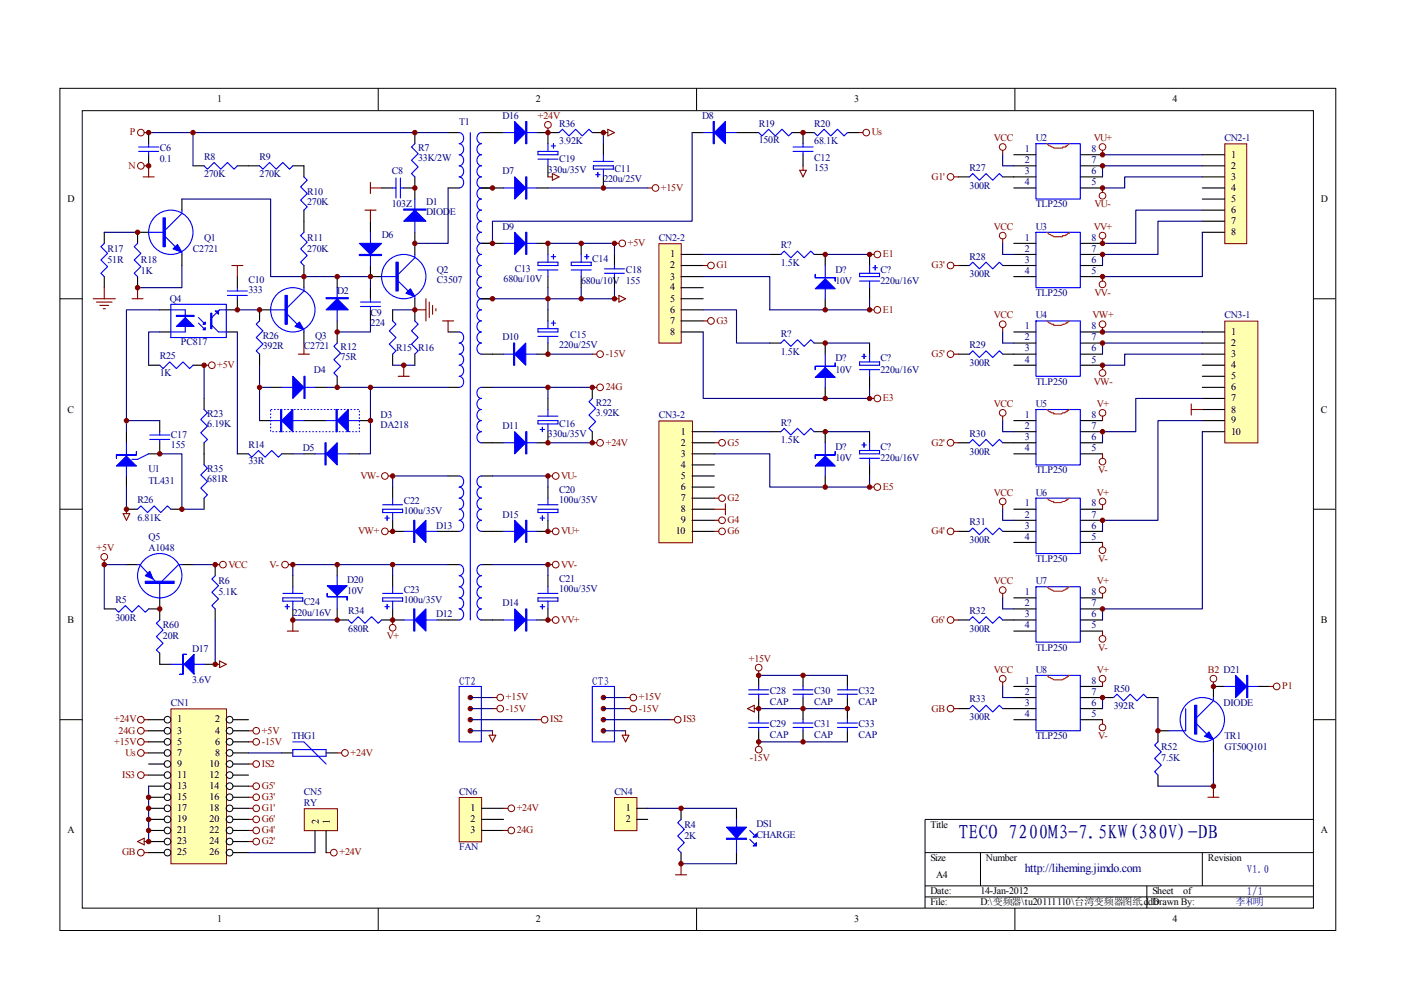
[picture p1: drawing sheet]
<svg xmlns="http://www.w3.org/2000/svg" width="297mm" height="210mm" viewBox="0 0 297 210" stroke-linecap="round" stroke-linejoin="round" font-family="sans-serif">
<defs><g id="words">
<text font-size="4.2" fill="#000080" x="203.2" y="177.8">TECO 7200M3-7.5KW(380V)-DB</text>
<text font-size="2.5" fill="#000080" x="217.3" y="184.8">http://liheming.jimdo.com</text>
<g font-size="2.3" fill="#000080">
<text x="97.4" y="145.2">CT2</text>
<text x="125.6" y="145.2">CT3</text>
<text x="264.3" y="185.2">V1.0</text>
<text x="264.3" y="189.8">1/1</text>
</g>
<g font-size="2.1">
<text x="46.1" y="21.7">1</text>
<text x="113.6" y="21.7">2</text>
<text x="181.1" y="21.7">3</text>
<text x="248.6" y="21.7">4</text>
<text x="261" y="33.5">1</text>
<text x="261" y="35.7">2</text>
<text x="261" y="38.1">3</text>
<text x="261" y="40.5">4</text>
<text x="14.3" y="42.8">D</text>
<text x="261" y="42.8">5</text>
<text x="261" y="45.1">6</text>
<text x="261" y="47.5">7</text>
<text x="280.1" y="42.8">D</text>
<text x="261" y="49.9">8</text>
<text x="142.1" y="54.5">1</text>
<text x="142.1" y="56.9">2</text>
<text x="142.1" y="59.3">3</text>
<text x="142.1" y="61.6">4</text>
<text x="142.1" y="63.9">5</text>
<text x="142.1" y="66.3">6</text>
<text x="142.1" y="68.7">7</text>
<text x="142.1" y="71">8</text>
<text x="261" y="71">1</text>
<text x="261" y="73.3">2</text>
<text x="261" y="75.7">3</text>
<text x="261" y="78.1">4</text>
<text x="261" y="80.4">5</text>
<text x="261" y="82.7">6</text>
<text x="14.3" y="87.5">C</text>
<text x="261" y="85.1">7</text>
<text x="261" y="87.5">8</text>
<text x="261" y="89.8">9</text>
<text x="280.1" y="87.5">C</text>
<text x="144.4" y="92.1">1</text>
<text x="144.4" y="94.5">2</text>
<text x="261" y="92.1">10</text>
<text x="144.4" y="96.9">3</text>
<text x="144.4" y="99.2">4</text>
<text x="144.4" y="101.5">5</text>
<text x="144.4" y="103.9">6</text>
<text x="144.4" y="106.2">7</text>
<text x="143.3" y="113.3">10</text>
<text x="144.4" y="108.6">8</text>
<text x="144.4" y="110.9">9</text>
<text x="14.3" y="132.1">B</text>
<text x="280.1" y="132.1">B</text>
<text x="37.6" y="153.2">1</text>
<text x="37.6" y="155.5">3</text>
<text x="45.6" y="153.2">2</text>
<text x="45.6" y="155.5">4</text>
<text x="37.6" y="157.9">5</text>
<text x="37.6" y="160.3">7</text>
<text x="45.6" y="157.9">6</text>
<text x="45.6" y="160.3">8</text>
<text x="37.6" y="162.6">9</text>
<text x="37.6" y="164.9">11</text>
<text x="37.6" y="167.3">13</text>
<text x="44.4" y="162.6">10</text>
<text x="44.4" y="164.9">12</text>
<text x="44.4" y="167.3">14</text>
<text x="37.6" y="169.6">15</text>
<text x="37.6" y="172">17</text>
<text x="44.4" y="169.6">16</text>
<text x="44.4" y="172">18</text>
<text x="99.7" y="172">1</text>
<text x="132.7" y="172">1</text>
<text x="14.3" y="176.7">A</text>
<text x="37.6" y="174.3">19</text>
<text x="37.6" y="176.7">21</text>
<text x="37.6" y="179">23</text>
<text x="44.4" y="174.3">20</text>
<text x="44.4" y="176.7">22</text>
<text x="44.4" y="179">24</text>
<text x="67.6" y="174.7" transform="rotate(-90 67.6 174.7)">2</text>
<text x="69.9" y="174.7" transform="rotate(-90 69.9 174.7)">1</text>
<text x="99.7" y="174.3">2</text>
<text x="99.7" y="176.7">3</text>
<text x="132.7" y="174.3">2</text>
<text x="197.3" y="175.5">Title</text>
<text x="280.1" y="176.7">A</text>
<text x="37.6" y="181.4">25</text>
<text x="44.4" y="181.4">26</text>
<text x="197.3" y="182.6">Size</text>
<text x="209" y="182.6">Number</text>
<text x="256.1" y="182.6">Revision</text>
<text x="197.3" y="189.6">Date:</text>
<text x="197.3" y="192">File:</text>
<text x="198.5" y="186.1">A4</text>
<text x="207.9" y="189.6">14-Jan-2012</text>
<text x="207.9" y="192">D:\变频器\tu20111110\台湾变频器图纸.ddb</text>
<text x="244.3" y="189.6">Sheet</text>
<text x="244.3" y="192">Drawn By:</text>
<text x="250.9" y="189.6">of</text>
<text x="46.1" y="195.5">1</text>
<text x="113.6" y="195.5">2</text>
<text x="181.1" y="195.5">3</text>
<text x="248.6" y="195.5">4</text>
</g>
<g font-size="2.1" fill="#800000">
<text x="27.5" y="28.7">P</text>
<text x="114" y="25.2">+24V</text>
<text x="184.8" y="28.7">Us</text>
<text x="210.7" y="29.9">VCC</text>
<text x="231.9" y="29.9">VU+</text>
<text x="27.3" y="35.7">N</text>
<text x="140.1" y="40.5">+15V</text>
<text x="197.5" y="38.1">G1'</text>
<text x="232.1" y="44">VU-</text>
<text x="133.1" y="52.2">+5V</text>
<text x="210.7" y="48.7">VCC</text>
<text x="231.9" y="48.7">VV+</text>
<text x="151.9" y="56.9">G1</text>
<text x="187.2" y="54.5">E1</text>
<text x="197.5" y="56.9">G3'</text>
<text x="232.1" y="62.8">VV-</text>
<text x="151.9" y="68.7">G3</text>
<text x="187.2" y="66.3">E1</text>
<text x="210.7" y="67.5">VCC</text>
<text x="231.6" y="67.5">VW+</text>
<text x="128.4" y="75.7">-15V</text>
<text x="197.5" y="75.7">G5'</text>
<text x="46.1" y="78.1">+5V</text>
<text x="128.4" y="82.7">24G</text>
<text x="231.9" y="81.5">VW-</text>
<text x="187.2" y="85.1">E3</text>
<text x="210.7" y="86.3">VCC</text>
<text x="232.6" y="86.3">V+</text>
<text x="128.4" y="94.5">+24V</text>
<text x="154.3" y="94.5">G5</text>
<text x="197.5" y="94.5">G2'</text>
<text x="76.5" y="101.5">VW-</text>
<text x="119" y="101.5">VU-</text>
<text x="232.8" y="100.3">V-</text>
<text x="154.3" y="106.2">G2</text>
<text x="187.2" y="103.9">E5</text>
<text x="210.7" y="105.1">VCC</text>
<text x="232.6" y="105.1">V+</text>
<text x="75.9" y="113.3">VW+</text>
<text x="119" y="113.3">VU+</text>
<text x="154.3" y="110.9">G4</text>
<text x="154.3" y="113.3">G6</text>
<text x="197.5" y="113.3">G4'</text>
<text x="20.5" y="116.8">+5V</text>
<text x="232.8" y="119.1">V-</text>
<text x="48.4" y="120.3">VCC</text>
<text x="57.1" y="120.3">V-</text>
<text x="119" y="120.3">VV-</text>
<text x="210.7" y="123.9">VCC</text>
<text x="232.6" y="123.9">V+</text>
<text x="82" y="135.6">V+</text>
<text x="119" y="132.1">VV+</text>
<text x="197.5" y="132.1">G6'</text>
<text x="232.8" y="137.9">V-</text>
<text x="158.7" y="140.3">+15V</text>
<text x="210.7" y="142.6">VCC</text>
<text x="232.6" y="142.6">V+</text>
<text x="256.1" y="142.6">B2 D21</text>
<text x="107.3" y="148.5">+15V</text>
<text x="135.5" y="148.5">+15V</text>
<text x="271.9" y="146.1">P1</text>
<text x="24.2" y="153.2">+24V</text>
<text x="25.1" y="155.5">24G</text>
<text x="55.5" y="155.5">+5V</text>
<text x="107.3" y="150.9">-15V</text>
<text x="116.7" y="153.2">IS2</text>
<text x="135.5" y="150.9">-15V</text>
<text x="144.9" y="153.2">IS3</text>
<text x="197.5" y="150.9">GB</text>
<text x="24.2" y="157.9">+15V</text>
<text x="26.6" y="160.3">Us</text>
<text x="55.5" y="157.9">-15V</text>
<text x="74.3" y="160.3">+24V</text>
<text x="159" y="161.4">-15V</text>
<text x="232.8" y="156.7">V-</text>
<text x="25.9" y="164.9">IS3</text>
<text x="55.5" y="162.6">IS2</text>
<text x="55.5" y="167.3">G5'</text>
<text x="55.5" y="172">G1'</text>
<text x="55.5" y="169.6">G3'</text>
<text x="109.6" y="172">+24V</text>
<text x="55.5" y="179">G2'</text>
<text x="55.5" y="176.7">G4'</text>
<text x="55.5" y="174.3">G6'</text>
<text x="109.6" y="176.7">24G</text>
<text x="25.9" y="181.4">GB</text>
<text x="72" y="181.4">+24V</text>
</g>
<g font-size="2.1" fill="#000080">
<text x="97.4" y="26.6">T1</text>
<text x="106.5" y="25.2">D16</text>
<text x="118.5" y="26.9">R36</text>
<text x="148.8" y="25.2">D8</text>
<text x="160.9" y="26.9">R19</text>
<text x="172.6" y="26.9">R20</text>
<text x="219.6" y="29.9">U2</text>
<text x="259.6" y="29.9">CN2-1</text>
<text x="33.9" y="32">C6</text>
<text x="33.9" y="34.4">0.1</text>
<text x="43.3" y="33.9">R8</text>
<text x="55" y="33.9">R9</text>
<text x="88.6" y="32">R7</text>
<text x="88.6" y="34.1">33K/2W</text>
<text x="118.5" y="34.4">C19</text>
<text x="118.5" y="30.6">3.92K</text>
<text x="160.9" y="30.3">150R</text>
<text x="172.6" y="34.1">C12</text>
<text x="172.6" y="30.6">68.1K</text>
<text x="217.3" y="32.3">1</text>
<text x="217.3" y="34.6">2</text>
<text x="231.4" y="34.6">7</text>
<text x="231.4" y="32.3">8</text>
<text x="43.3" y="37.6">270K</text>
<text x="55" y="37.6">270K</text>
<text x="65.1" y="41.4">R10</text>
<text x="83.1" y="36.9">C8</text>
<text x="106.5" y="36.9">D7</text>
<text x="116.2" y="36.7">330u/35V</text>
<text x="127.9" y="38.6">220u/25V</text>
<text x="130.3" y="36.5">C11</text>
<text x="172.6" y="36.3">153</text>
<text x="205.6" y="36.3">R27</text>
<text x="205.6" y="40">300R</text>
<text x="217.3" y="36.9">3</text>
<text x="217.3" y="39.3">4</text>
<text x="231.4" y="39.3">5</text>
<text x="231.4" y="36.9">6</text>
<text x="65.1" y="43.5">270K</text>
<text x="83.1" y="43.8">103Z</text>
<text x="90.3" y="43.5">D1</text>
<text x="90.3" y="45.6">DIODE</text>
<text x="219.6" y="44">TLP250</text>
<text x="22.8" y="53.4">R17</text>
<text x="40.9" y="53.4">C2721</text>
<text x="43.3" y="51.1">Q1</text>
<text x="65.1" y="51.1">R11</text>
<text x="65.1" y="53.4">270K</text>
<text x="80.9" y="50.6">D6</text>
<text x="106.5" y="48.7">D9</text>
<text x="139.7" y="51.1">CN2-2</text>
<text x="165.5" y="52.7">R?</text>
<text x="217.3" y="51.1">1</text>
<text x="217.3" y="53.4">2</text>
<text x="219.6" y="48.7">U3</text>
<text x="231.4" y="53.4">7</text>
<text x="231.4" y="51.1">8</text>
<text x="22.8" y="55.7">51R</text>
<text x="29.9" y="55.7">R18</text>
<text x="29.9" y="58.1">1K</text>
<text x="52.7" y="60">C10</text>
<text x="92.6" y="57.8">Q2</text>
<text x="92.6" y="60">C3507</text>
<text x="106.8" y="59.7">680u/10V</text>
<text x="109.1" y="57.6">C13</text>
<text x="125.6" y="55.5">C14</text>
<text x="132.7" y="57.8">C18</text>
<text x="165.5" y="56.4">1.5K</text>
<text x="177.1" y="57.8">D?</text>
<text x="186.7" y="57.8">C?</text>
<text x="205.6" y="55">R28</text>
<text x="205.6" y="58.8">300R</text>
<text x="217.3" y="55.7">3</text>
<text x="217.3" y="58.1">4</text>
<text x="231.4" y="58.1">5</text>
<text x="231.4" y="55.7">6</text>
<text x="36" y="63.9">Q4</text>
<text x="52.7" y="62.1">333</text>
<text x="71.5" y="62.3">D2</text>
<text x="123.2" y="60.2">680u/10V 155</text>
<text x="177.1" y="60.2">10V</text>
<text x="186.7" y="60.2">220u/16V</text>
<text x="219.6" y="62.8">TLP250</text>
<text x="55.7" y="71.9">R26</text>
<text x="66.8" y="71.9">Q3</text>
<text x="78.6" y="67">C9</text>
<text x="78.6" y="69.1">224</text>
<text x="120.9" y="71.7">C15</text>
<text x="165.5" y="71.5">R?</text>
<text x="217.3" y="69.8">1</text>
<text x="219.6" y="67.5">U4</text>
<text x="231.4" y="69.8">8</text>
<text x="259.6" y="67.5">CN3-1</text>
<text x="33.9" y="76.1">R25</text>
<text x="38.4" y="73.1">PC817</text>
<text x="55.7" y="74">392R</text>
<text x="64.4" y="74">C2721</text>
<text x="72.2" y="74.3">R12</text>
<text x="72.2" y="76.4">75R</text>
<text x="84" y="74.5">R15 R16</text>
<text x="106.5" y="72.2">D10</text>
<text x="118.5" y="73.8">220u/25V</text>
<text x="165.5" y="75.2">1.5K</text>
<text x="177.1" y="76.6">D?</text>
<text x="186.7" y="76.6">C?</text>
<text x="205.6" y="73.8">R29</text>
<text x="205.6" y="77.6">300R</text>
<text x="217.3" y="72.2">2</text>
<text x="217.3" y="74.5">3</text>
<text x="217.3" y="76.9">4</text>
<text x="231.4" y="76.9">5</text>
<text x="231.4" y="74.5">6</text>
<text x="231.4" y="72.2">7</text>
<text x="33.9" y="79.7">1K</text>
<text x="66.5" y="79.2">D4</text>
<text x="177.1" y="79">10V</text>
<text x="186.7" y="79">220u/16V</text>
<text x="219.6" y="81.5">TLP250</text>
<text x="43.9" y="88.4">R23</text>
<text x="80.7" y="88.6">D3</text>
<text x="126.3" y="86">R22</text>
<text x="126.3" y="88.2">3.92K</text>
<text x="139.7" y="88.6">CN3-2</text>
<text x="217.3" y="88.6">1</text>
<text x="219.6" y="86.3">U5</text>
<text x="231.4" y="88.6">8</text>
<text x="36.2" y="92.8">C17</text>
<text x="36.2" y="94.9">155</text>
<text x="43.9" y="90.5">6.19K</text>
<text x="52.7" y="94.9">R14</text>
<text x="64.2" y="95.7">D5</text>
<text x="80.7" y="90.7">DA218</text>
<text x="106.5" y="90.9">D11</text>
<text x="116.2" y="92.6">330u/35V</text>
<text x="118.5" y="90.5">C16</text>
<text x="165.5" y="90.3">R?</text>
<text x="165.5" y="94">1.5K</text>
<text x="177.1" y="95.4">D?</text>
<text x="186.7" y="95.4">C?</text>
<text x="205.6" y="92.6">R30</text>
<text x="217.3" y="90.9">2</text>
<text x="217.3" y="93.3">3</text>
<text x="217.3" y="95.7">4</text>
<text x="231.4" y="95.7">5</text>
<text x="231.4" y="93.3">6</text>
<text x="231.4" y="90.9">7</text>
<text x="31.5" y="100.1">U1</text>
<text x="43.9" y="100.1">R35</text>
<text x="52.7" y="98.5">33R</text>
<text x="177.1" y="97.8">10V</text>
<text x="186.7" y="97.8">220u/16V</text>
<text x="205.6" y="96.4">300R</text>
<text x="219.6" y="100.3">TLP250</text>
<text x="29.1" y="106.7">R26</text>
<text x="31.5" y="102.7">TL431</text>
<text x="43.9" y="102.2">681R</text>
<text x="85.6" y="106.9">C22</text>
<text x="118.5" y="104.6">C20</text>
<text x="118.5" y="106.7">100u/35V</text>
<text x="217.3" y="107.4">1</text>
<text x="219.6" y="105.1">U6</text>
<text x="231.4" y="107.4">8</text>
<text x="29.1" y="110.4">6.81K</text>
<text x="85.6" y="109.1">100u/35V</text>
<text x="92.5" y="112.1">D13</text>
<text x="106.5" y="109.7">D15</text>
<text x="205.6" y="111.4">R31</text>
<text x="217.3" y="109.7">2</text>
<text x="217.3" y="112.1">3</text>
<text x="231.4" y="112.1">6</text>
<text x="231.4" y="109.7">7</text>
<text x="31.5" y="114.5">Q5</text>
<text x="31.5" y="116.8">A1048</text>
<text x="205.6" y="115.2">300R</text>
<text x="217.3" y="114.5">4</text>
<text x="219.6" y="119.1">TLP250</text>
<text x="231.4" y="114.5">5</text>
<text x="46.3" y="123.9">R6</text>
<text x="73.6" y="123.6">D20</text>
<text x="73.6" y="125.9">10V</text>
<text x="85.6" y="125.7">C23</text>
<text x="118.5" y="123.4">C21</text>
<text x="118.5" y="125.5">100u/35V</text>
<text x="219.6" y="123.9">U7</text>
<text x="24.5" y="127.9">R5</text>
<text x="24.5" y="131.6">300R</text>
<text x="46.3" y="126.2">5.1K</text>
<text x="62.1" y="130.7">220u/16V</text>
<text x="64.4" y="128.3">C24</text>
<text x="73.8" y="130.1">R34</text>
<text x="85.6" y="127.9">100u/35V</text>
<text x="92.5" y="130.9">D12</text>
<text x="106.5" y="128.5">D14</text>
<text x="205.6" y="130.1">R32</text>
<text x="217.3" y="126.2">1</text>
<text x="217.3" y="128.5">2</text>
<text x="217.3" y="130.9">3</text>
<text x="231.4" y="130.9">6</text>
<text x="231.4" y="128.5">7</text>
<text x="231.4" y="126.2">8</text>
<text x="34.5" y="133.2">R60</text>
<text x="34.5" y="135.6">20R</text>
<text x="73.8" y="134">680R</text>
<text x="205.6" y="134">300R</text>
<text x="217.3" y="133.2">4</text>
<text x="219.6" y="137.9">TLP250</text>
<text x="231.4" y="133.2">5</text>
<text x="40.7" y="138.2">D17</text>
<text x="219.6" y="142.6">U8</text>
<text x="36.2" y="149.7">CN1</text>
<text x="40.7" y="144.7">3.6V</text>
<text x="163.2" y="147.1">C28</text>
<text x="163.2" y="149.5">CAP</text>
<text x="172.6" y="147.1">C30</text>
<text x="172.6" y="149.5">CAP</text>
<text x="182" y="147.1">C32</text>
<text x="182" y="149.5">CAP</text>
<text x="205.6" y="148.9">R33</text>
<text x="217.3" y="145">1</text>
<text x="217.3" y="147.3">2</text>
<text x="217.3" y="149.7">3</text>
<text x="231.4" y="149.7">6</text>
<text x="231.4" y="147.3">7</text>
<text x="231.4" y="145">8</text>
<text x="236.1" y="146.7">R50</text>
<text x="259.4" y="149.7">DIODE</text>
<text x="163.2" y="154.1">C29</text>
<text x="172.6" y="154.1">C31</text>
<text x="182" y="154.1">C33</text>
<text x="205.6" y="152.8">300R</text>
<text x="217.3" y="152">4</text>
<text x="231.4" y="152">5</text>
<text x="236.1" y="150.4">392R</text>
<text x="61.9" y="156.7">THG1</text>
<text x="163.2" y="156.5">CAP</text>
<text x="172.6" y="156.5">CAP</text>
<text x="182" y="156.5">CAP</text>
<text x="219.6" y="156.7">TLP250</text>
<text x="246.2" y="159.1">R52</text>
<text x="246.2" y="161.4">7.5K</text>
<text x="259.6" y="156.7">TR1</text>
<text x="259.6" y="159.1">GT50Q101</text>
<text x="64.4" y="168.5">CN5</text>
<text x="64.4" y="170.8">RY</text>
<text x="97.4" y="168.5">CN6</text>
<text x="130.3" y="168.5">CN4</text>
<text x="145.1" y="175.5">R4</text>
<text x="145.1" y="177.9">2K</text>
<text x="160.4" y="175.3">DS1</text>
<text x="160.4" y="177.6">CHARGE</text>
<text x="97.4" y="180.2">FAN</text>
<text x="262" y="192">李和明</text>
</g>
</g></defs>
<g fill="none" stroke="#000" stroke-width=".21">
<path d="M12.7 18.7h270.5v178.6h-270.5zM80.2 18.7v4.7M147.7 18.7v4.7M215.2 18.7v4.7M17.4 23.5h261.1v169h-261.1zM12.7 63.3h4.7M278.4 63.3h4.7M12.7 108h4.7M278.4 108h4.7M12.7 152.6h4.7M278.4 152.6h4.7M278.4 173.7h-82.3v18.8"/>
<path d="M80.2 192.5v4.7M147.7 192.5v4.7M196.1 180.8h82.3M196.1 187.8h82.3M196.1 190.2h82.3M207.9 180.8v7M215.2 192.5v4.7M243.2 187.8v4.7M254.9 180.8v7"/>
</g>
<g fill="none" stroke="#000" stroke-width=".23">
<path d="M64.4 35.2v2.3M80.9 39.9h2.3M85.6 39.9h2.4M88 28.1v2.4M88 37.5v4.7M95 28.1h2.4M95 39.9h2.4M102.1 39.9h4.7M113.8 39.9h2.4M127.9 30.5v2.3M127.9 37.5v2.4M146.7 28.1h2.4"/>
<path d="M156.2 28.1h4.7M167.9 28.1h2.4v2.4M170.3 32.8v2.4M50.3 58.6v2.4M64.4 44.6v4.7M64.4 56.3v4.7M71.5 58.6v2.4M78.5 56.3v2.3h2.4M78.5 46.9v2.4M88 49.3v4.6M102.1 51.6h4.7M113.8 51.6h2.4v2.3"/>
<path d="M116.2 58.6v2.4M31.5 77.4h2.4M33.9 70.4h2.3M33.9 65.7h2.3M40.9 77.4h2.4M48 70.4h2.3M50.3 63.3v2.4h-2.3M55 75.1v2.3M57.4 65.7h-2.4v2.3M64.4 70.4v2.3M71.5 68v4.7M71.5 79.8v2.3"/>
<path d="M78.5 61v2.3M78.5 65.7v2.3M88 63.3v2.4M95 70.4h2.4M102.1 63.3h2.3M102.1 75.1h4.7M116.2 72.7v2.4h-2.4M116.2 65.7v2.3M26.8 91.5v2.4M33.9 93.9v2.3h-2.4M33.9 89.2v2.3M43.3 84.5v2.3"/>
<path d="M43.3 93.9v4.7M50.3 96.2h2.4M55 89.2h2.4M57.4 82.1h2.3M59.7 96.2h2.4M64.4 89.2h4.7M64.4 96.2h2.4M66.8 82.1h2.3M73.8 96.2h2.4M76.2 89.2h2.3M95 82.1h2.4M102.1 82.1h2.3"/>
<path d="M102.1 93.9h4.7M116.2 91.5v2.4h-2.4M116.2 84.5v2.3M125.6 82.1v2.4M125.6 91.5v2.4M26.8 119.7h2.4M26.8 100.9v2.4M26.8 108h2.4M36.2 108h2.4M38.6 119.7h2.3M43.3 105.6v2.4M45.6 119.7v2.4"/>
<path d="M71.5 119.7v2.4M83.2 110.3v2.4h2.4M83.2 103.3v2.3M92.7 112.7h4.7M95 100.9h2.4M95 119.7h2.4M102.1 112.7h4.7M102.1 100.9h2.3M102.1 119.7h2.3M116.2 110.3v2.4h-2.4M116.2 103.3v2.3M22.1 129.1h2.4"/>
<path d="M31.5 129.1h2.4M33.9 126.8v4.7M33.9 138.5v2.4h2.3M45.6 129.1v2.4M62.1 122.1v2.3M62.1 129.1v2.4M71.5 129.1v2.4h2.3M80.9 131.5h4.7M83.2 122.1v2.3M83.2 129.1v2.4M92.7 131.5h4.7M102.1 131.5h4.7"/>
<path d="M116.2 129.1v2.4h-2.4M116.2 122.1v2.3M43.3 140.9h2.3"/>
</g>
<g fill="none" stroke="#00f" stroke-width=".23">
<path d="M64.4 37.5l.7 .7-1.4 1.4 1.4 1.4-1.4 1.4 1.4 1.5-.7 .7M83.2 39.9h.8M84 37.7v4.3M84.9 39.9h.7M84.9 37.7v4.3M88 30.5l-.8 .7 1.5 1.4-1.5 1.4 1.5 1.4-1.5 1.4 .8 .7M97.4 28.1a1.2 1.2 0 0 1 .9 1.2 1.2 1.2 0 0 1-.9 1.2 1.2 1.2 0 0 1 .9 1.1 1.2 1.2 0 0 1-.9 1.2 1.2 1.2 0 0 1 .9 1.2 1.2 1.2 0 0 1-.9 1.2 1.2 1.2 0 0 1 .9 1.1 1.2 1.2 0 0 1-.9 1.2 1.2 1.2 0 0 1 .9 1.2 1.2 1.2 0 0 1-.9 1.2M99.7 28.1v103.4M102.1 39.9a1.2 1.2 0 0 0-1 1.1 1.2 1.2 0 0 0 1 1.2 1.2 1.2 0 0 0-1 1.2 1.2 1.2 0 0 0 1 1.2 1.2 1.2 0 0 0-1 1.1 1.2 1.2 0 0 0 1 1.2 1.21 1.21 0 0 0-1 1.2 1.21 1.21 0 0 0 1 1.2 1.2 1.2 0 0 0-1 1.1 1.2 1.2 0 0 0 1 1.2 1.2 1.2 0 0 0-1 1.2 1.2 1.2 0 0 0 1 1.1 1.2 1.2 0 0 0-1 1.2 1.2 1.2 0 0 0 1 1.2 1.2 1.2 0 0 0-1 1.2 1.2 1.2 0 0 0 1 1.1 1.2 1.2 0 0 0-1 1.2 1.2 1.2 0 0 0 1 1.2 1.2 1.2 0 0 0-1 1.2 1.2 1.2 0 0 0 1 1.1 1.2 1.2 0 0 0-1 1.2 1.2 1.2 0 0 0 1 1.2M106.8 39.9h7M125.8 35.2h4.2v.7h-4.2zM125.8 34.2h4.2"/>
<path d="M126.3 37h.9M126.8 36.6v.9M127.9 32.8v1.4M127.9 35.9v1.6M149.1 28.1h7.1M160.9 28.1l.7 .7 1.4-1.4 1.4 1.4 1.4-1.4 1.4 1.4 .7-.7M168.1 31.2h4.3M168.1 32.1h4.3M170.3 30.5v.7M170.3 32.1v.7M64.4 49.3l-.7 .7 1.4 1.4-1.4 1.4 1.4 1.4-1.4 1.4 .7 .7M78.5 49.3v7"/>
<path d="M80.9 58.6h3.5M84.4 59.6l2.1 2.1M88 53.9v.8l-3.6 3.5M88 42.2v7.1M106.8 51.6h7M114.1 55.6h4.2v.7h-4.2zM114.1 57.2h4.2M116.2 53.9v1.7M116.2 57.2v1.4M116.9 54.4h.9M117.3 53.9v1M33.9 77.4l.7 .7 1.4-1.4 1.4 1.4 1.4-1.4 1.4 1.4 .7-.7"/>
<path d="M36.2 64.5h11.8v7.1h-11.8zM36.2 65.7h3.1v4.7h-3.1M42.1 67.3l1.4 1.4M42.1 68.5l1.4 1.4M44.9 69l1.4 1.4h1.7M48 65.7h-1.4l-1.7 1.6M48.2 62.6h4.2M48.2 61.7h4.2M50.3 61v.7M50.3 62.6v.7M55 68l-.7 .7 1.4 1.5-1.4 1.4 1.4 1.4-1.4 1.4 .7 .7M57.4 65.7h3.5"/>
<path d="M60.9 66.6l2.1 2.1M64.4 61v.7l-3.5 3.5M64.4 69.9v.5M71.5 72.7l-.7 .7 1.4 1.5-1.4 1.4 1.4 1.4-1.4 1.4 .7 .7M71.5 61v7M76.4 64h4.3M76.4 65h4.3M78.5 63.3v.7M78.5 65v.7M88 62.9v.4M97.4 70.4a1.2 1.2 0 0 1 .9 1.2 1.2 1.2 0 0 1-.9 1.1 1.2 1.2 0 0 1 .9 1.2 1.2 1.2 0 0 1-.9 1.2 1.2 1.2 0 0 1 .9 1.2 1.2 1.2 0 0 1-.9 1.1 1.2 1.2 0 0 1 .9 1.2 1.2 1.2 0 0 1-.9 1.2 1.2 1.2 0 0 1 .9 1.2 1.2 1.2 0 0 1-.9 1.1M102.1 65.7a1.2 1.2 0 0 0-1 1.2 1.2 1.2 0 0 0 1 1.1 1.2 1.2 0 0 0-1 1.2 1.2 1.2 0 0 0 1 1.2 1.2 1.2 0 0 0-1 1.2 1.2 1.2 0 0 0 1 1.1 1.2 1.2 0 0 0-1 1.2 1.2 1.2 0 0 0 1 1.2"/>
<path d="M106.8 75.1h7M114.1 69.7h4.2v.7h-4.2zM114.1 71.3h4.2M116.2 68v1.7M116.2 71.3v1.4M116.9 68.5h.9M117.3 68v1M26.8 93.9v7M31.5 96.2l-2.3 1.2h-1.2M31.7 93.2h4.3M31.7 92.2h4.3M33.9 91.5v.7"/>
<path d="M33.9 93.2v.7M43.3 86.8l.7 .7-1.4 1.4 1.4 1.5-1.4 1.4 1.4 1.4-.7 .7M43.3 98.6l.7 .7-1.4 1.4 1.4 1.4-1.4 1.4 1.4 1.4-.7 .7M52.7 96.2l.7 .7 1.4-1.4 1.4 1.4 1.4-1.4 1.4 1.4 .7-.7M57.4 89.2h7M59.7 82.1h7.1M66.8 96.2h7M69.1 89.2h7.1M102.1 82.1a1.2 1.2 0 0 0-1 1.2 1.2 1.2 0 0 0 1 1.2 1.2 1.2 0 0 0-1 1.2 1.2 1.2 0 0 0 1 1.1 1.2 1.2 0 0 0-1 1.2 1.2 1.2 0 0 0 1 1.2 1.2 1.2 0 0 0-1 1.2 1.2 1.2 0 0 0 1 1.1 1.2 1.2 0 0 0-1 1.2 1.2 1.2 0 0 0 1 1.2M106.8 93.9h7M114.1 89.2h4.2v.7h-4.2zM114.1 88.2h4.2"/>
<path d="M114.5 91.1h1M115 90.6v.9M116.2 86.8v1.4M116.2 89.9v1.6M125.6 84.5l-.7 .7 1.4 1.4-1.4 1.4 1.4 1.4-1.4 1.4 .7 .7M29.2 108l.7-.7 1.4 1.4 1.4-1.4 1.4 1.4 1.4-1.4 .7 .7M29.2 119.7h.4l3.3 3.5M38.6 119.7h-.7l-3.6 3.5M81.1 107h4.3M81.1 108h4.3v.7h-4.3zM81.6 109.8h.9M82.1 109.4v.9"/>
<path d="M83.2 105.6v1.4M83.2 108.7v1.6M85.6 112.7h7.1M97.4 119.7a1.2 1.2 0 0 1 .9 1.2 1.2 1.2 0 0 1-.9 1.2 1.2 1.2 0 0 1 .9 1.1 1.2 1.2 0 0 1-.9 1.2 1.2 1.2 0 0 1 .9 1.2 1.2 1.2 0 0 1-.9 1.2M97.4 100.9a1.2 1.2 0 0 1 .9 1.2 1.2 1.2 0 0 1-.9 1.2 1.2 1.2 0 0 1 .9 1.1 1.2 1.2 0 0 1-.9 1.2 1.2 1.2 0 0 1 .9 1.2 1.2 1.2 0 0 1-.9 1.2 1.2 1.2 0 0 1 .9 1.1 1.2 1.2 0 0 1-.9 1.2 1.2 1.2 0 0 1 .9 1.2 1.2 1.2 0 0 1-.9 1.2M102.1 100.9a1.2 1.2 0 0 0-1 1.2 1.2 1.2 0 0 0 1 1.2 1.2 1.2 0 0 0-1 1.1 1.2 1.2 0 0 0 1 1.2 1.2 1.2 0 0 0-1 1.2 1.2 1.2 0 0 0 1 1.2 1.21 1.21 0 0 0-1 1.1 1.21 1.21 0 0 0 1 1.2 1.2 1.2 0 0 0-1 1.2 1.2 1.2 0 0 0 1 1.2M102.1 119.7a1.2 1.2 0 0 0-1 1.2 1.2 1.2 0 0 0 1 1.2 1.2 1.2 0 0 0-1 1.1 1.2 1.2 0 0 0 1 1.2 1.2 1.2 0 0 0-1 1.2 1.2 1.2 0 0 0 1 1.2M106.8 112.7h7M114.1 108h4.2v.7h-4.2zM114.1 107h4.2M114.5 109.8h1M115 109.4v.9"/>
<path d="M116.2 105.6v1.4M116.2 108.7v1.6M24.5 129.1l.7 .7 1.4-1.4 1.4 1.4 1.4-1.4 1.4 1.4 .7-.7M33.9 131.5l-.7 .7 1.4 1.4-1.4 1.4 1.4 1.4-1.4 1.4 .7 .7M33.9 123.7v3.3M45.6 122.1l-.7 .7 1.4 1.4-1.4 1.4 1.4 1.4-1.4 1.4 .7 .7M60 125.8h4.2M60 126.8h4.2v.7h-4.2zM60.4 128.6h1M60.9 128.2v.9M62.1 124.4v1.4M62.1 127.5v1.6"/>
<path d="M71.5 122.1v7M73.8 131.5l.7 .7 1.5-1.4 1.4 1.4 1.4-1.4 1.4 1.4 .7-.7M81.1 125.8h4.3M81.1 126.8h4.3v.7h-4.3zM81.6 128.6h.9M82.1 128.2v.9M83.2 124.4v1.4M83.2 127.5v1.6M85.6 131.5h7.1M97.4 126.8a1.2 1.2 0 0 1 .9 1.1 1.2 1.2 0 0 1-.9 1.2 1.2 1.2 0 0 1 .9 1.2 1.2 1.2 0 0 1-.9 1.2M102.1 126.8a1.2 1.2 0 0 0-1 1.1 1.2 1.2 0 0 0 1 1.2 1.2 1.2 0 0 0-1 1.2 1.2 1.2 0 0 0 1 1.2M106.8 131.5h7"/>
<path d="M114.1 126.8h4.2v.7h-4.2zM114.1 125.8h4.2M114.5 128.6h1M115 128.2v.9M116.2 124.4v1.4M116.2 127.5v1.6M36.2 140.9h7.1"/>
<circle cx="85.6" cy="58.6" r="4.7"/>
<circle cx="62.1" cy="65.7" r="4.7"/>
<circle cx="33.9" cy="122.1" r="4.7"/>
</g>
<g fill="#00f" stroke="#00f" stroke-width=".23">
<path d="M87 61.2l1 1.7-1.9-.7z"/>
<path d="M62.6 69.2l.9-.9 .9 1.6z"/>
<path d="M85.6 46.9l2.4-2.3 2.3 2.3z"/>
<path d="M76.2 51.6h4.7l-2.4 2.3z"/>
<path d="M62.1 86.8v4.7l-2.4-2.3z"/>
<path d="M71.5 63.3l2.3 2.4h-4.7z"/>
<path d="M71.5 89.2l2.3-2.4v4.7z"/>
<path d="M62.1 79.8l2.3 2.3-2.3 2.4z"/>
<path d="M71.5 93.9v4.7l-2.4-2.4z"/>
<path d="M37.4 69.2l1.9-1.9 1.9 1.9z"/>
<path d="M43 69.9l.5-.4v.4z"/>
<path d="M43 68.7l.5-.4v.4z"/>
<path d="M45.6 65.9h.7v.7z"/>
<path d="M24.7 98.8l2.1-2.1 2.1 2.1z"/>
<path d="M88 112.7l2.3-2.4v4.7z"/>
<path d="M88 131.5l2.3-2.4v4.7z"/>
<path d="M109.1 37.5l2.4 2.4-2.4 2.3z"/>
<path d="M109.1 49.3l2.4 2.3-2.4 2.3z"/>
<path d="M109.1 75.1l2.4-2.4v4.7z"/>
<path d="M109.1 91.5l2.4 2.4-2.4 2.3z"/>
<path d="M109.1 110.3l2.4 2.4-2.4 2.3z"/>
<path d="M109.1 129.1l2.4 2.4-2.4 2.3z"/>
<path d="M151.4 28.1l2.4-2.3v4.7z"/>
<path d="M69.4 124.2h4.2l-2.1 2.1z"/>
<path d="M30.8 122.1l.9-1 .8 1.7z"/>
<path d="M39 140.9l2.2-2.2v4.3z"/>
<path d="M84 55.6h.4v6.1h-.4z" fill-rule="evenodd"/>
<path d="M60.4 62.6h.5v6.1h-.5z" fill-rule="evenodd"/>
<path d="M85.6 44.3h4.7v.3h-4.7z" fill-rule="evenodd"/>
<path d="M76.2 53.9h4.7v.3h-4.7z" fill-rule="evenodd"/>
<path d="M59.5 86.8h.2v4.7h-.2z" fill-rule="evenodd"/>
<path d="M69.1 63.1h4.7v.2h-4.7z" fill-rule="evenodd"/>
<path d="M71.3 86.8h.2v4.7h-.2z" fill-rule="evenodd"/>
<path d="M64.4 79.8h.3v4.7h-.3z" fill-rule="evenodd"/>
<path d="M68.9 93.9h.2v4.7h-.2z" fill-rule="evenodd"/>
<path d="M37.4 66.9h3.8v.2h-3.8z" fill-rule="evenodd"/>
<path d="M44.7 66.4h.2v3.3h-.2z" fill-rule="evenodd"/>
<path d="M24.7 96.5v.7v-.7h4.2v-.7v.7z" fill-rule="evenodd"/>
<path d="M87.7 110.3h.3v4.7h-.3z" fill-rule="evenodd"/>
<path d="M87.7 129.1h.3v4.7h-.3z" fill-rule="evenodd"/>
<path d="M111.5 37.5h.2v4.7h-.2z" fill-rule="evenodd"/>
<path d="M111.5 49.3h.2v4.6h-.2z" fill-rule="evenodd"/>
<path d="M108.9 72.7h.2v4.7h-.2z" fill-rule="evenodd"/>
<path d="M111.5 91.5h.2v4.7h-.2z" fill-rule="evenodd"/>
<path d="M111.5 110.3h.2v4.7h-.2z" fill-rule="evenodd"/>
<path d="M111.5 129.1h.2v4.7h-.2z" fill-rule="evenodd"/>
<path d="M151.2 25.8h.2v4.7h-.2z" fill-rule="evenodd"/>
<path d="M69.4 125.8v.7h4.2v.7v-.7h-4.2z" fill-rule="evenodd"/>
<path d="M30.8 123.2h6.1v.5h-6.1z" fill-rule="evenodd"/>
<path d="M38.8 138.7h.7h-.7v4.3h-.7h.7z" fill-rule="evenodd"/>
</g>
<g fill="none" stroke="#800000" stroke-width=".21">
<circle cx="29.9" cy="35.2" r=".71"/>
<circle cx="29.9" cy="28.1" r=".7"/>
<circle cx="139" cy="39.9" r=".71"/>
<circle cx="183.7" cy="28.1" r=".7"/>
<circle cx="131.9" cy="51.6" r=".71"/>
<circle cx="44.9" cy="77.4" r=".71"/>
<circle cx="127.2" cy="75.1" r=".71"/>
<circle cx="127.2" cy="82.1" r=".71"/>
<circle cx="127.2" cy="93.9" r=".71"/>
<circle cx="22.1" cy="118.1" r=".71"/>
<circle cx="47.3" cy="119.7" r=".71"/>
<circle cx="60.4" cy="119.7" r=".71"/>
<circle cx="81.6" cy="112.7" r=".71"/>
<circle cx="117.8" cy="112.7" r=".71"/>
<circle cx="83.2" cy="133.1" r=".7"/>
<circle cx="117.8" cy="131.5" r=".71"/>
<circle cx="29.9" cy="157.3" r=".71"/>
<circle cx="29.9" cy="159.6" r=".71"/>
<circle cx="29.9" cy="152.6" r=".7"/>
<circle cx="29.9" cy="154.9" r=".7"/>
<circle cx="54.3" cy="157.3" r=".71"/>
<circle cx="54.3" cy="154.9" r=".7"/>
<circle cx="29.9" cy="164.3" r=".7"/>
<circle cx="54.3" cy="173.7" r=".71"/>
<circle cx="54.3" cy="176.1" r=".71"/>
<circle cx="54.3" cy="162" r=".7"/>
<circle cx="54.3" cy="171.4" r=".7"/>
<circle cx="54.3" cy="178.4" r=".7"/>
<circle cx="54.3" cy="169" r=".7"/>
<circle cx="54.3" cy="166.7" r=".7"/>
<circle cx="29.9" cy="180.8" r=".7"/>
</g>
<g fill="none" stroke="#800000" stroke-width=".23">
<path d="M30.3 37.5h2.4M30.6 28.1h.9M30.6 35.2h.9v2.3M78.5 38.7v2.3M78.5 39.9h2.4M127.9 28.1h1M128.9 27.4l1.4 .7-1.4 .7zM137.3 39.9h1M169.6 36.1h1.4l-.7 1.4zM170.3 35.2v.9M182 28.1h1M49.1 56.3h2.4"/>
<path d="M50.3 56.3v2.3M77.4 44.6h2.3M78.5 44.6v2.3M130.3 51.6h.9M43.3 77.4h.9M63.3 75.1h2.3M64.4 72.7v2.4M84.4 79.8h2.4M85.6 77.4v2.4M93.8 68h2.4M95 68v2.4M125.6 75.1h.9"/>
<path d="M130.3 63.3h.9M131.2 62.6l1.4 .7-1.4 .7zM125.6 93.9h.9M125.6 82.1h.9M22.1 118.8v.9M26.1 108.9h1.4l-.7 1.4zM26.8 108v.9M45.6 119.7h1M61.1 119.7h1M82.3 112.7h.9M116.2 112.7h.9M60.9 133.8h2.4"/>
<path d="M62.1 131.5v2.3M83.2 131.5v.9M116.2 131.5h.9M30.6 154.9h.9M30.6 157.3h.9M30.6 159.6h.9M30.6 152.6h.9M45.6 140.9h1M46.6 140.1l1.4 .8-1.4 .7zM52.7 154.9h.9M52.7 157.3h.9M29.2 178.4l1.4-.7v1.4z"/>
<path d="M30.6 164.3h.9M30.6 178.4h.9M52.7 178.4h.9M52.7 162h.9M52.7 171.4h.9M52.7 169h.9M52.7 166.7h.9M52.7 176.1h.9M52.7 173.7h.9M30.6 180.8h.9"/>
</g>
<g fill="none" stroke="#000080" stroke-width=".23">
<path d="M95 39.9v11.7h-7M116.2 39.9h21.1M146.7 28.1v18.8h-42.3v4.7M64.4 58.6h14.1v2.4M33.9 70.4h-2.4v7M33.9 65.7h-7.1v25.8M43.3 77.4v7.1M50.3 70.4v25.8M50.3 65.7h4.7M55 77.4v11.8M78.5 68v2.4h-7M104.4 63.3h11.8"/>
<path d="M116.2 61v4.7M116.2 75.1h9.4M26.8 89.2h7.1M55 82.1h2.4M62.1 96.2h2.3M69.1 82.1h25.9M78.5 82.1v14.1h-2.3M104.4 82.1h21.2M116.2 93.9h9.4M116.2 82.1v2.4M26.8 119.7h-4.7v9.4M26.8 103.3v4.7"/>
<path d="M40.9 119.7h4.7M83.2 119.7h-21.1v2.4M95 100.9h-11.8v2.4M95 119.7h-11.8v2.4M104.4 100.9h11.8v2.4M104.4 119.7h11.8v2.4M45.6 131.5v9.4M62.1 131.5h9.4"/>
</g>
<g fill="#800000" stroke="#800000" stroke-width=".21">
<circle cx="55" cy="82.1" r=".47"/>
<circle cx="78.5" cy="82.1" r=".47"/>
<circle cx="26.8" cy="89.2" r=".47"/>
<circle cx="116.2" cy="82.1" r=".47"/>
<circle cx="127.9" cy="39.9" r=".47"/>
<circle cx="71.5" cy="82.1" r=".47"/>
<circle cx="71.5" cy="70.4" r=".47"/>
<circle cx="78.5" cy="58.6" r=".47"/>
<circle cx="50.3" cy="65.7" r=".47"/>
<circle cx="55" cy="65.7" r=".47"/>
<circle cx="43.3" cy="77.4" r=".47"/>
<circle cx="104.4" cy="63.3" r=".47"/>
<circle cx="88" cy="51.6" r=".47"/>
<circle cx="88" cy="39.9" r=".47"/>
<circle cx="33.9" cy="129.1" r=".47"/>
<circle cx="45.6" cy="119.7" r=".47"/>
<circle cx="45.6" cy="140.8" r=".47"/>
<circle cx="22.1" cy="119.7" r=".47"/>
<circle cx="83.2" cy="119.7" r=".47"/>
<circle cx="62.1" cy="119.7" r=".47"/>
<circle cx="71.5" cy="119.7" r=".47"/>
<circle cx="71.5" cy="131.5" r=".47"/>
<circle cx="62.1" cy="131.5" r=".47"/>
<circle cx="71.5" cy="58.6" r=".47"/>
<circle cx="78.5" cy="89.2" r=".47"/>
</g>
<path d="M57.4 86.8h18.8v4.7h-18.8v-4.7" fill="none" stroke="#00f" stroke-width=".21" stroke-dasharray=".4 .4 .4 .4 .4 .4 .4 .4" stroke-linecap="butt"/>
<path d="M36.3 150.4h11.7v32.7h-11.7z" fill="#ffffb0"/>
<g fill="none" stroke="#800000" stroke-width=".21">
<path d="M36.2 150.3h11.8v32.8h-11.8z"/>
<circle cx="201.5" cy="37.5" r=".71"/>
<circle cx="212.6" cy="31.2" r=".71"/>
<circle cx="233.8" cy="31.2" r=".71"/>
<circle cx="201.5" cy="56.3" r=".71"/>
<circle cx="212.6" cy="50" r=".71"/>
<circle cx="233.8" cy="41.5" r=".71"/>
<circle cx="233.8" cy="50" r=".71"/>
<circle cx="201.5" cy="75.1" r=".71"/>
<circle cx="212.6" cy="68.7" r=".71"/>
<circle cx="233.8" cy="79.1" r=".71"/>
<circle cx="233.8" cy="68.7" r=".71"/>
<circle cx="233.8" cy="60.3" r=".71"/>
<circle cx="201.5" cy="93.9" r=".71"/>
<circle cx="212.6" cy="87.5" r=".71"/>
<circle cx="233.8" cy="97.9" r=".71"/>
<circle cx="233.8" cy="87.5" r=".71"/>
<circle cx="201.5" cy="112.7" r=".71"/>
<circle cx="212.6" cy="106.3" r=".71"/>
<circle cx="233.8" cy="106.3" r=".71"/>
<circle cx="233.8" cy="116.7" r=".71"/>
<circle cx="201.5" cy="131.5" r=".71"/>
<circle cx="212.6" cy="125.1" r=".71"/>
<circle cx="233.8" cy="135.4" r=".71"/>
<circle cx="233.8" cy="125.1" r=".71"/>
<circle cx="106.1" cy="147.9" r=".71"/>
<circle cx="106.1" cy="150.2" r=".71"/>
<circle cx="115.5" cy="152.6" r=".71"/>
<circle cx="134.3" cy="147.9" r=".71"/>
<circle cx="134.3" cy="150.2" r=".71"/>
<circle cx="143.7" cy="152.6" r=".71"/>
<circle cx="201.5" cy="150.2" r=".71"/>
<circle cx="212.6" cy="143.9" r=".71"/>
<circle cx="233.8" cy="154.2" r=".71"/>
<circle cx="233.8" cy="143.9" r=".71"/>
<circle cx="257.3" cy="143.9" r=".71"/>
<circle cx="70.8" cy="180.8" r=".71"/>
</g>
<g fill="none" stroke="#000" stroke-width=".21">
<circle cx="35.5" cy="157.3" r=".71"/>
<circle cx="35.5" cy="159.6" r=".71"/>
<circle cx="35.5" cy="152.6" r=".71"/>
<circle cx="35.5" cy="154.9" r=".71"/>
<circle cx="48.7" cy="157.3" r=".71"/>
<circle cx="48.7" cy="159.6" r=".71"/>
<circle cx="48.7" cy="152.6" r=".71"/>
<circle cx="48.7" cy="154.9" r=".71"/>
<circle cx="35.5" cy="173.7" r=".71"/>
<circle cx="35.5" cy="176.1" r=".71"/>
<circle cx="35.5" cy="162" r=".71"/>
<circle cx="35.5" cy="164.3" r=".71"/>
<circle cx="35.5" cy="171.4" r=".71"/>
<circle cx="35.5" cy="169" r=".71"/>
<circle cx="35.5" cy="178.4" r=".71"/>
<circle cx="35.5" cy="166.7" r=".71"/>
<circle cx="48.7" cy="173.7" r=".71"/>
<circle cx="48.7" cy="176.1" r=".71"/>
<circle cx="48.7" cy="162" r=".71"/>
<circle cx="48.7" cy="164.3" r=".71"/>
<circle cx="48.7" cy="171.4" r=".71"/>
<circle cx="48.7" cy="169" r=".71"/>
<circle cx="48.7" cy="178.4" r=".71"/>
<circle cx="48.7" cy="166.7" r=".71"/>
<circle cx="35.5" cy="180.8" r=".71"/>
<circle cx="48.7" cy="180.8" r=".71"/>
</g>
<g fill="none" stroke="#000" stroke-width=".23">
<path d="M203.2 37.5h2.3M212.6 37.5h7M214.9 32.8h4.7M214.9 35.2h4.7M214.9 39.9h4.7M229 32.8h4.8M229 35.2h4.8M229 37.5h4.8M229 39.9h4.8M203.2 56.3h2.3M212.6 56.3h7M214.9 51.6h4.7"/>
<path d="M214.9 53.9h4.7M214.9 58.6h4.7M229 51.6h4.8M229 53.9h4.8M229 56.3h4.8M229 58.6h4.8M203.2 75.1h2.3M212.6 75.1h7M214.9 70.4h4.7M214.9 72.7h4.7M214.9 77.4h4.7M229 70.4h4.8"/>
<path d="M229 72.7h4.8M229 75.1h4.8M229 77.4h4.8M203.2 93.9h2.3M212.6 93.9h7M214.9 89.2h4.7M214.9 91.5h4.7M214.9 96.2h4.7M229 89.2h4.8M229 91.5h4.8M229 93.9h4.8M229 96.2h4.8"/>
<path d="M203.2 112.7h2.3M212.6 112.7h7M214.9 108h4.7M214.9 110.3h4.7M214.9 115h4.7M229 108h4.8M229 110.3h4.8M229 112.7h4.8M229 115h4.8M203.2 131.5h2.3M212.6 131.5h7M214.9 126.8h4.7"/>
<path d="M214.9 129.1h4.7M214.9 133.8h4.7M229 126.8h4.8M229 129.1h4.8M229 131.5h4.8M229 133.8h4.8M31.5 152.6h3.3M31.5 154.9h3.3M31.5 157.3h3.3M31.5 159.6h3.3M49.4 152.6h3.3M49.4 154.9h3.3"/>
<path d="M49.4 157.3h3.3M49.4 159.6h3.3M203.2 150.2h2.3M212.6 150.2h7M214.9 152.6h4.7M214.9 145.5h4.7M214.9 147.9h4.7M229 152.6h4.8M229 145.5h4.8M229 147.9h7.1M229 150.2h4.8M243.2 147.9h2.3"/>
<path d="M245.5 154.9v2.4M31.5 162h3.3M31.5 164.3h3.3M31.5 166.7h3.3M31.5 169h3.3M31.5 171.4h3.3M31.5 173.7h3.3M31.5 176.1h3.3M31.5 178.4h3.3M49.4 162h3.3M49.4 164.3h3.3M49.4 166.7h3.3"/>
<path d="M49.4 169h3.3M49.4 171.4h3.3M49.4 173.7h3.3M49.4 176.1h3.3M49.4 178.4h3.3M245.5 164.3v2.4M31.5 180.8h3.3M49.4 180.8h3.3"/>
</g>
<g fill="none" stroke="#000080" stroke-width=".23">
<path d="M31.5 28.1h63.5M212.6 32.8v2.4h2.3M233.8 35.2v2.3M212.6 51.6v2.3h2.3M233.8 53.9v2.4M212.6 70.4v2.3h2.3M233.8 72.7v2.4M212.6 89.2v2.3h2.3M233.8 91.5v2.4M212.6 108v2.3h2.3M233.8 110.3v2.4M212.6 126.8v2.3h2.3"/>
<path d="M233.8 129.1v2.4M99.7 152.6h14.1M99.7 147.9h4.7M99.7 150.2h4.7M99.7 154.9h4.7M127.9 152.6h14.1M127.9 147.9h4.7M127.9 150.2h4.7M127.9 154.9h4.7M212.6 145.5v2.4h2.3M233.8 147.9v2.3M31.5 166.7v11.7"/>
<path d="M52.7 180.8h14.1"/>
</g>
<g fill="#800000" stroke="#800000" stroke-width=".21">
<circle cx="31.5" cy="178.4" r=".47"/>
<circle cx="31.5" cy="169" r=".47"/>
<circle cx="31.5" cy="171.4" r=".47"/>
<circle cx="31.5" cy="173.7" r=".47"/>
<circle cx="31.5" cy="176.1" r=".47"/>
<circle cx="99.7" cy="147.9" r=".47"/>
<circle cx="99.7" cy="150.2" r=".47"/>
<circle cx="99.7" cy="152.6" r=".47"/>
<circle cx="99.7" cy="154.9" r=".47"/>
<circle cx="127.9" cy="147.9" r=".47"/>
<circle cx="127.9" cy="150.2" r=".47"/>
<circle cx="127.9" cy="152.6" r=".47"/>
<circle cx="127.9" cy="154.9" r=".47"/>
<circle cx="125.6" cy="82.1" r=".47"/>
<circle cx="125.6" cy="93.9" r=".47"/>
<circle cx="233.8" cy="147.9" r=".47"/>
<circle cx="88" cy="28.1" r=".47"/>
<circle cx="116.2" cy="93.9" r=".47"/>
<circle cx="83.2" cy="131.5" r=".47"/>
<circle cx="104.4" cy="51.6" r=".47"/>
<circle cx="116.2" cy="75.1" r=".47"/>
</g>
<g fill="none" stroke="#800000" stroke-width=".23">
<path d="M202.2 37.5h1M212.6 31.9v.9M233.8 31.9v.9M233.8 39.9v.9M202.2 56.3h1M212.6 50.7v.9M233.8 50.7v.9M233.8 58.6v1M202.2 75.1h1M212.6 69.5v.9M233.8 69.5v.9M233.8 77.4v1"/>
<path d="M202.2 93.9h1M212.6 88.2v1M233.8 88.2v1M233.8 96.2v1M202.2 112.7h1M212.6 107v1M233.8 107v1M233.8 115v1M202.2 131.5h1M212.6 125.8v1M233.8 125.8v1M233.8 133.8v.9"/>
<path d="M103.7 155.9h1.4l-.7 1.4zM104.4 147.9h1M104.4 150.2h1M104.4 154.9v1M113.8 152.6h1M131.9 155.9h1.4l-.7 1.4zM132.6 147.9h1M132.6 150.2h1M132.6 154.9v1M142 152.6h1M202.2 150.2h1M212.6 144.6v.9"/>
<path d="M233.8 144.6v.9M233.8 152.6v.9M257.3 144.6v.9M256.1 169h2.3M257.3 166.7v2.3M69.1 180.8h1"/>
</g>
<g fill="none" stroke="#00f" stroke-width=".23">
<path d="M205.5 37.5l.7-.7 1.5 1.4 1.4-1.4 1.4 1.4 1.4-1.4 .7 .7M219.6 30.5h9.4v11.7h-9.4zM205.5 56.3l.7-.7 1.5 1.4 1.4-1.4 1.4 1.4 1.4-1.4 .7 .7M219.6 49.3h9.4v11.7h-9.4zM205.5 75.1l.7-.7 1.5 1.4 1.4-1.4 1.4 1.4 1.4-1.4 .7 .7M219.6 68h9.4v11.8h-9.4zM205.5 93.9l.7-.7 1.5 1.4 1.4-1.4 1.4 1.4 1.4-1.4 .7 .7M219.6 86.8h9.4v11.8h-9.4zM205.5 112.7l.7-.7 1.5 1.4 1.4-1.4 1.4 1.4 1.4-1.4 .7 .7M219.6 105.6h9.4v11.8h-9.4zM205.5 131.5l.7-.7 1.5 1.4 1.4-1.4 1.4 1.4 1.4-1.4 .7 .7M219.6 124.4h9.4v11.8h-9.4z"/>
<path d="M97.4 145.5h4.7v11.8h-4.7zM125.6 145.5h4.7v11.8h-4.7zM205.5 150.2l.7-.7 1.5 1.4 1.4-1.4 1.4 1.4 1.4-1.4 .7 .7M219.6 143.2h9.4v11.7h-9.4zM236.1 147.9l.7-.7 1.4 1.4 1.4-1.4 1.4 1.4 1.5-1.4 .7 .7M245.5 157.3l-.7 .7 1.4 1.4-1.4 1.4 1.4 1.4-1.4 1.4 .7 .7"/>
</g>
<path d="M222 30.5a2.75 2.75 0 0 0 2.3 .9h1v-.2h.7v-.3h.2l.5-.4M222 49.3a2.75 2.75 0 0 0 2.3 .9h1v-.2h.7v-.3l.7-.2v-.2M222 68l.9 .7h.5v.3h1.7l.2-.3h.5l.2-.2h.2v-.2l.5-.3M222 86.8l.5 .5 .4 .2h.5v.3h1.7l.2-.3h.5l.4-.2v-.2l.5-.3M222 105.6l.5 .5 .4 .2h.5v.3h1.7l.2-.3h.5l.4-.2v-.2l.5-.3M222 124.4a2.75 2.75 0 0 0 2.3 .9h1l.7-.4h.2v-.3l.5-.2M222 143.2a2.73 2.73 0 0 0 2.3 .9h1l.7-.4h.2v-.3l.5-.2" fill="none" stroke="#f00" stroke-width=".23"/>
<path d="M64.6 171.5h6.9v4.6h-6.9z" fill="#ffffb0"/>
<g fill="none" stroke="#800000" stroke-width=".21">
<path d="M64.5 171.5h7v4.6h-7z"/>
<circle cx="73.1" cy="159.6" r=".71"/>
<circle cx="270.7" cy="145.5" r=".71"/>
</g>
<path d="M59.7 159.6h2.4M69.1 159.6h2.4M245.5 154.9h2.4M257.3 157.3v2.3M259.6 145.5h-2.3v2.4M266.7 145.5h2.3M66.8 176.1v4.7M69.1 176.1v4.7" fill="none" stroke="#000" stroke-width=".23"/>
<g fill="none" stroke="#00f" stroke-width=".23">
<path d="M62.1 157.3h2.3l4.7 4.7M62.1 158.9h7v1.4h-7zM251.4 150.2v4.7h-3.5M253.7 153.5l2.2 2.1M257.3 147.9v.7l-3.6 3.5M257.3 156.8v.5M259.6 145.5h7.1"/>
<circle cx="254.9" cy="152.6" r="4.7"/>
</g>
<path d="M71.5 159.6h.9M269 145.5h1" fill="none" stroke="#800000" stroke-width=".23"/>
<path d="M52.7 159.6h7M245.5 147.9v7M257.3 159.6v7.1h-11.8" fill="none" stroke="#000080" stroke-width=".23"/>
<g fill="#00f" stroke="#00f" stroke-width=".23">
<path d="M256.3 155.2l1 1.6-1.9-.7z"/>
<path d="M262 143.2l2.3 2.3-2.3 2.4z"/>
<path d="M253.3 149.5h.4v6.1h-.4z" fill-rule="evenodd"/>
<path d="M264.3 143.2h.3v4.7h-.3z" fill-rule="evenodd"/>
</g>
<g fill="#800000" stroke="#800000" stroke-width=".21">
<circle cx="257.3" cy="145.5" r=".47"/>
<circle cx="245.5" cy="154.9" r=".47"/>
<circle cx="257.3" cy="166.7" r=".47"/>
</g>
<path d="M259.8 30.6h4.5v21.1h-4.5z" fill="#ffffb0"/>
<path d="M259.7 30.5h4.6v21.2h-4.6z" fill="none" stroke="#800000" stroke-width=".21"/>
<path d="M254.9 32.8h4.7M254.9 35.2h4.7M254.9 37.5h4.7M254.9 39.9h4.7M254.9 42.2h4.7M254.9 44.6h4.7M254.9 46.9h4.7M254.9 49.3h4.7" fill="none" stroke="#000" stroke-width=".23"/>
<path d="M259.8 68.2h6.9v25.7h-6.9z" fill="#ffffb0"/>
<g fill="none" stroke="#800000" stroke-width=".21">
<path d="M259.7 68.1h7v25.8h-7z"/>
<circle cx="81.6" cy="100.9" r=".7"/>
<circle cx="117.8" cy="100.9" r=".71"/>
<circle cx="117.8" cy="119.7" r=".71"/>
</g>
<path d="M254.9 70.4h4.7M254.9 72.7h4.7M254.9 75.1h4.7M254.9 77.4h4.7M254.9 79.8h4.7M254.9 82.1h4.7M254.9 84.5h4.7M254.9 86.8h4.7M254.9 89.2h4.7M254.9 91.5h4.7" fill="none" stroke="#000" stroke-width=".23"/>
<path d="M233.8 32.8h21.1M233.8 35.2h21.1M254.9 37.5h-16.4v2.4h-4.7M254.9 44.6h-14.1v7h-7M254.9 46.9h-9.4v7h-11.7M254.9 49.3v9.3h-21.1M233.8 70.4h21.1M233.8 72.7h21.1M254.9 75.1h-16.4v2.3h-4.7M254.9 84.5h-14.1v7h-7M254.9 89.2h-9.4v21.1h-11.7M254.9 91.5v37.6h-21.1" fill="none" stroke="#000080" stroke-width=".23"/>
<g fill="#800000" stroke="#800000" stroke-width=".21">
<circle cx="233.8" cy="32.8" r=".47"/>
<circle cx="233.8" cy="35.2" r=".47"/>
<circle cx="233.8" cy="39.9" r=".47"/>
<circle cx="233.8" cy="53.9" r=".47"/>
<circle cx="233.8" cy="72.7" r=".47"/>
<circle cx="233.8" cy="91.5" r=".47"/>
<circle cx="233.8" cy="110.3" r=".47"/>
<circle cx="233.8" cy="129.1" r=".47"/>
<circle cx="83.2" cy="100.9" r=".47"/>
<circle cx="83.2" cy="112.7" r=".47"/>
<circle cx="116.2" cy="119.7" r=".47"/>
<circle cx="116.2" cy="100.9" r=".47"/>
<circle cx="116.2" cy="112.7" r=".47"/>
<circle cx="116.2" cy="131.5" r=".47"/>
</g>
<path d="M252.6 85.7v2.3M252.6 86.8h2.3M82.3 100.9h.9M116.2 100.9h.9M116.2 119.7h.9" fill="none" stroke="#800000" stroke-width=".23"/>
<path d="M139.8 51.7h4.6v21h-4.6z" fill="#ffffb0"/>
<g fill="none" stroke="#800000" stroke-width=".21">
<path d="M139.7 51.7h4.7v21h-4.7z"/>
<circle cx="150.7" cy="56.3" r=".71"/>
<circle cx="186" cy="53.9" r=".71"/>
<circle cx="150.7" cy="68" r=".71"/>
</g>
<g fill="none" stroke="#000" stroke-width=".23">
<path d="M144.4 53.9h4.7M144.4 56.3h4.7M144.4 58.6h4.7M163.2 53.9h2.4M172.6 53.9h2.4v2.4M184.4 53.9v2.4M144.4 61h4.7M144.4 63.3h4.7M144.4 65.7h4.7M144.4 68h4.7M144.4 70.4h4.7M163.2 72.7h2.4"/>
<path d="M172.6 72.7h2.4v2.4M175 63.3v2.4M184.4 61v2.3M184.4 72.7v2.4M184.4 79.8v2.3M163.2 91.5h2.4M172.6 91.5h2.4v2.4M175 82.1v2.4M184.4 91.5v2.4M184.4 98.6v2.3M175 100.9v2.4"/>
</g>
<g fill="none" stroke="#00f" stroke-width=".23">
<path d="M165.6 53.9l.7-.7 1.4 1.5 1.4-1.5 1.4 1.5 1.4-1.5 .7 .7M175 56.3v7M182.3 57.9h4.2v.7h-4.2zM182.3 59.6h4.2M184.4 56.3v1.6M184.4 59.6v1.4M185.1 56.8h.9M185.5 56.3v.9M165.6 72.7l.7-.7 1.4 1.4 1.4-1.4 1.4 1.4 1.4-1.4 .7 .7M175 75.1v7M182.3 76.7h4.2v.7h-4.2zM182.3 78.4h4.2"/>
<path d="M182.7 75.6h1M183.2 75.1v.9M184.4 75.1v1.6M184.4 78.4v1.4M165.6 91.5l.7-.7 1.4 1.4 1.4-1.4 1.4 1.4 1.4-1.4 .7 .7M175 93.9v7M182.3 95.5h4.2v.7h-4.2zM182.3 97.2h4.2M182.7 94.3h1M183.2 93.9v.9M184.4 93.9v1.6M184.4 97.2v1.4"/>
</g>
<g fill="#00f" stroke="#00f" stroke-width=".23">
<path d="M172.8 61.2l2.2-2.1 2.1 2.1z"/>
<path d="M172.8 98.8l2.2-2.1 2.1 2.1z"/>
<path d="M172.8 80l2.2-2.1 2.1 2.1z"/>
<path d="M172.8 58.2v.7h4.3v.7v-.7h-4.3z" fill-rule="evenodd"/>
<path d="M172.8 96.5v.7v-.7h4.3v-.7v.7z" fill-rule="evenodd"/>
<path d="M172.8 77.7v.7v-.7h4.3v-.7v.7z" fill-rule="evenodd"/>
</g>
<path d="M175 53.9h9.4M175 72.7h9.4M184.4 63.3v2.4h-21.2M175 91.5h9.4" fill="none" stroke="#000080" stroke-width=".23"/>
<path d="M149.1 56.3h.9M184.4 53.9h.9M149.1 68h.9" fill="none" stroke="#800000" stroke-width=".23"/>
<g fill="#800000" stroke="#800000" stroke-width=".21">
<circle cx="175" cy="53.9" r=".47"/>
<circle cx="175" cy="65.7" r=".47"/>
<circle cx="184.4" cy="53.9" r=".47"/>
<circle cx="175" cy="91.5" r=".47"/>
<circle cx="175" cy="72.7" r=".47"/>
</g>
<path d="M139.8 89.3h7v25.8h-7z" fill="#ffffb0"/>
<g fill="none" stroke="#800000" stroke-width=".21">
<path d="M139.7 89.3h7.1v25.8h-7.1z"/>
<circle cx="116.2" cy="26.5" r=".71"/>
<circle cx="153.1" cy="93.9" r=".71"/>
<circle cx="153.1" cy="110.3" r=".71"/>
<circle cx="153.1" cy="112.7" r=".71"/>
<circle cx="153.1" cy="105.6" r=".71"/>
</g>
<g fill="none" stroke="#000" stroke-width=".23">
<path d="M40.9 35.2h2.4M50.3 35.2h4.7M62.1 35.2h2.3M102.1 39.9h2.3M102.1 28.1h4.7M113.8 28.1h4.7M116.2 28.1v2.4M116.2 35.2v2.3M125.6 28.1h2.3M170.3 28.1h2.3M179.7 28.1h2.3M22.1 49.3v2.3"/>
<path d="M22.1 58.6v2.4M29.2 58.6v2.4M31.5 49.3h-2.3v2.3M38.6 42.2v2.4M38.6 53.9v2.4M123.2 51.6v2.3M123.2 58.6v2.4M130.3 53.9v2.4M130.3 58.6v2.4M83.2 65.7v2.3M83.2 75.1v2.3M88 65.7v2.3"/>
<path d="M88 75.1v2.3M146.7 91.5h4.7M146.7 93.9h4.7M146.7 96.2h4.7M146.7 98.6h4.7M146.7 100.9h4.7M146.7 103.3h4.7M146.7 105.6h4.7M146.7 108h4.7M146.7 110.3h4.7M146.7 112.7h4.7"/>
</g>
<g fill="none" stroke="#800000" stroke-width=".23">
<path d="M116.2 27.2v.9M116.2 37.5h.9M117.1 36.8l1.4 .7-1.4 .7zM19.8 63.3h4.7M20.5 64h3.3M21.2 64.8h1.8M21.9 65.5h.4M22.1 61v2.3M28 63.3h2.3M29.2 61v2.3M88 65.7h2.3M90.3 63.3v4.7"/>
<path d="M91 64v3.3M91.7 64.8v1.8M92.4 65.5v.4M151.4 93.9h1M151.4 108h2.4M151.4 105.6h1M151.4 110.3h1M151.4 112.7h1M153.8 106.8v2.3"/>
</g>
<g fill="none" stroke="#000080" stroke-width=".23">
<path d="M40.9 28.1v7.1M127.9 28.1v2.4M22.1 49.3h7.1M38.6 56.3v4.7h-9.4M38.6 42.2h18.8v16.4h7M116.2 51.6h14.1v2.3M149.1 58.6h14.1v7.1M149.1 53.9h14.1M83.2 65.7h4.8M83.2 77.4h4.8M123.2 61v2.3M130.3 61v2.3h-14.1"/>
<path d="M149.1 70.4v14.1h35.3v-2.4M149.1 65.7h7.1v7h7M33.9 96.2h4.7v11.8h4.7M151.4 96.2h11.8v7.1h21.2v-2.4M151.4 91.5h11.8"/>
</g>
<g fill="#800000" stroke="#800000" stroke-width=".21">
<circle cx="175" cy="103.3" r=".47"/>
<circle cx="175" cy="84.5" r=".47"/>
<circle cx="104.4" cy="39.9" r=".47"/>
<circle cx="116.2" cy="28.1" r=".47"/>
<circle cx="127.9" cy="28.1" r=".47"/>
<circle cx="123.2" cy="63.3" r=".47"/>
<circle cx="130.3" cy="51.6" r=".47"/>
<circle cx="116.2" cy="63.3" r=".47"/>
<circle cx="130.3" cy="63.3" r=".47"/>
<circle cx="170.3" cy="28.1" r=".47"/>
<circle cx="116.2" cy="51.6" r=".47"/>
<circle cx="123.2" cy="51.6" r=".47"/>
<circle cx="40.9" cy="28.1" r=".47"/>
<circle cx="64.4" cy="58.6" r=".47"/>
<circle cx="85.6" cy="77.4" r=".47"/>
<circle cx="88" cy="65.7" r=".47"/>
<circle cx="29.2" cy="61" r=".47"/>
<circle cx="29.2" cy="49.3" r=".47"/>
<circle cx="26.8" cy="108" r=".47"/>
<circle cx="38.6" cy="108" r=".47"/>
<circle cx="33.9" cy="96.2" r=".47"/>
</g>
<g fill="none" stroke="#00f" stroke-width=".23">
<path d="M43.3 35.2l.7 .7 1.4-1.4 1.4 1.4 1.4-1.4 1.4 1.4 .7-.7M55 35.2l.7 .7 1.4-1.4 1.5 1.4 1.4-1.4 1.4 1.4 .7-.7M102.1 28.1a1.2 1.2 0 0 0-1 1.2 1.2 1.2 0 0 0 1 1.2 1.21 1.21 0 0 0-1 1.1 1.21 1.21 0 0 0 1 1.2 1.2 1.2 0 0 0-1 1.2 1.2 1.2 0 0 0 1 1.2 1.2 1.2 0 0 0-1 1.1 1.2 1.2 0 0 0 1 1.2 1.2 1.2 0 0 0-1 1.2 1.2 1.2 0 0 0 1 1.2M106.8 28.1h7M114.1 32.1h4.2v.7h-4.2zM114.1 33.7h4.2M116.2 30.5v1.6M116.2 33.7v1.5M116.9 30.9h.9M117.3 30.5v.9M118.5 28.1l.7-.7 1.4 1.4 1.5-1.4 1.4 1.4 1.4-1.4 .7 .7M172.6 28.1l.7 .7 1.4-1.4 1.4 1.4 1.5-1.4 1.4 1.4 .7-.7"/>
<path d="M22.1 51.6l-.7 .7 1.4 1.4-1.4 1.4 1.4 1.4-1.4 1.4 .7 .7M29.2 51.6l-.7 .7 1.4 1.4-1.4 1.4 1.4 1.4-1.4 1.4 .7 .7M31.5 49.3h3.5M35 50.2l2.2 2.1M38.6 44.6v.7l-3.6 3.5M38.6 53.5v.4M121.1 55.6h4.2v.7h-4.2zM121.1 57.2h4.2M123.2 53.9v1.7M123.2 57.2v1.4M123.9 54.4h1M124.4 53.9v1"/>
<path d="M128.2 57.9h4.2M128.2 57h4.2M130.3 56.3v.7M130.3 57.9v.7M83.2 68l.8 .7-1.5 1.5 1.5 1.4-1.5 1.4 1.5 1.4-.8 .7M88 68l.7 .7-1.5 1.5 1.5 1.4-1.5 1.4 1.5 1.4-.7 .7"/>
<circle cx="36.2" cy="49.3" r="4.7"/>
</g>
<g fill="#00f" stroke="#00f" stroke-width=".23">
<path d="M109.1 25.8l2.4 2.3-2.4 2.4z"/>
<path d="M36.7 52.8l.9-1 1 1.7z"/>
<path d="M111.5 25.8h.2v4.7h-.2z" fill-rule="evenodd"/>
<path d="M34.6 46.2h.4v6.1h-.4z" fill-rule="evenodd"/>
</g>
<path d="M97.5 169.2h4.6v9.3h-4.6z" fill="#ffffb0"/>
<g fill="none" stroke="#800000" stroke-width=".21">
<path d="M97.4 169.1h4.7v9.4h-4.7z"/>
<circle cx="186" cy="65.7" r=".71"/>
<circle cx="186" cy="84.5" r=".71"/>
<circle cx="186" cy="103.3" r=".71"/>
<circle cx="160.9" cy="158.9" r=".71"/>
<circle cx="160.9" cy="141.6" r=".71"/>
<circle cx="108.4" cy="176.1" r=".71"/>
<circle cx="108.4" cy="171.4" r=".7"/>
</g>
<g fill="none" stroke="#000" stroke-width=".23">
<path d="M31.5 28.1v2.4M31.5 32.8v2.4M160.9 143.2v2.3M160.9 147.9v4.7M160.9 154.9v2.4M170.3 143.2v2.3M170.3 147.9v4.7M170.3 154.9v2.4M179.7 143.2v2.3M179.7 147.9v4.7M179.7 154.9v2.4M102.1 171.4h4.7"/>
<path d="M102.1 173.7h4.7M102.1 176.1h4.7"/>
</g>
<path d="M184.4 65.7h.9M184.4 84.5h.9M184.4 103.3h.9M158.5 150.2l1.4-.7v1.4zM159.9 150.2h1M160.9 142.3v.9M160.9 157.3v.9M106.8 171.4h.9M106.8 176.1h.9" fill="none" stroke="#800000" stroke-width=".23"/>
<g fill="none" stroke="#00f" stroke-width=".23">
<path d="M29.4 31.2h4.2M29.4 32.1h4.2M31.5 30.5v.7M31.5 32.1v.7M158.7 146.3h4.3M158.7 147.2h4.3M158.7 153.3h4.3M158.7 154.2h4.3M160.9 145.5v.8M160.9 147.2v.7M160.9 152.6v.7M160.9 154.2v.7"/>
<path d="M168.1 146.3h4.3M168.1 147.2h4.3M168.1 153.3h4.3M168.1 154.2h4.3M170.3 145.5v.8M170.3 147.2v.7M170.3 152.6v.7M170.3 154.2v.7M177.6 146.3h4.2M177.6 147.2h4.2M177.6 153.3h4.2M177.6 154.2h4.2"/>
<path d="M179.7 145.5v.8M179.7 147.2v.7M179.7 152.6v.7M179.7 154.2v.7"/>
</g>
<path d="M160.9 157.3h18.8M160.9 143.2h18.8M160.9 150.2h18.8" fill="none" stroke="#000080" stroke-width=".23"/>
<g fill="#800000" stroke="#800000" stroke-width=".21">
<circle cx="160.9" cy="157.3" r=".47"/>
<circle cx="160.9" cy="143.2" r=".47"/>
<circle cx="160.9" cy="150.2" r=".47"/>
<circle cx="170.3" cy="143.2" r=".47"/>
<circle cx="170.3" cy="157.3" r=".47"/>
<circle cx="170.3" cy="150.2" r=".47"/>
<circle cx="179.7" cy="150.2" r=".47"/>
<circle cx="184.4" cy="65.7" r=".47"/>
<circle cx="184.4" cy="84.5" r=".47"/>
<circle cx="184.4" cy="103.3" r=".47"/>
<circle cx="31.5" cy="35.2" r=".47"/>
<circle cx="31.5" cy="28.1" r=".47"/>
<circle cx="233.8" cy="51.6" r=".47"/>
<circle cx="233.8" cy="58.6" r=".47"/>
<circle cx="233.8" cy="70.4" r=".47"/>
<circle cx="233.8" cy="77.4" r=".47"/>
</g>
<path d="M130.4 169.2h4.6v6.9h-4.6z" fill="#ffffb0"/>
<path d="M130.3 169.1h4.7v7h-4.7z" fill="none" stroke="#800000" stroke-width=".21"/>
<path d="M135 171.4h2.3M135 173.7h2.3M144.4 171.4v2.3M156.2 171.4v2.3M144.4 180.8v2.3M156.2 180.8v2.3" fill="none" stroke="#000" stroke-width=".23"/>
<path d="M144.4 173.7l-.7 .7 1.4 1.4-1.4 1.5 1.4 1.4-1.4 1.4 .7 .7M156.2 173.7v7.1M159 178l.9 .9M159 176.1l.9 .9" fill="none" stroke="#00f" stroke-width=".23"/>
<g fill="#00f" stroke="#00f" stroke-width=".23">
<path d="M154 175.4h4.3l-2.1 2.3z"/>
<path d="M160.4 178.7v.7h-.7z"/>
<path d="M160.4 176.8v.7h-.7z"/>
<path d="M154 177.7h4.3v.3h-4.3z" fill-rule="evenodd"/>
</g>
<path d="M143.2 185.5h2.4M144.4 183.1v2.4" fill="none" stroke="#800000" stroke-width=".23"/>
<path d="M137.3 171.4h18.9M144.4 183.1h11.8" fill="none" stroke="#000080" stroke-width=".23"/>
<g fill="#800000" stroke="#800000" stroke-width=".21">
<circle cx="144.4" cy="183.1" r=".47"/>
<circle cx="144.4" cy="171.4" r=".47"/>
</g>
<use href="#words"/>
</svg>
